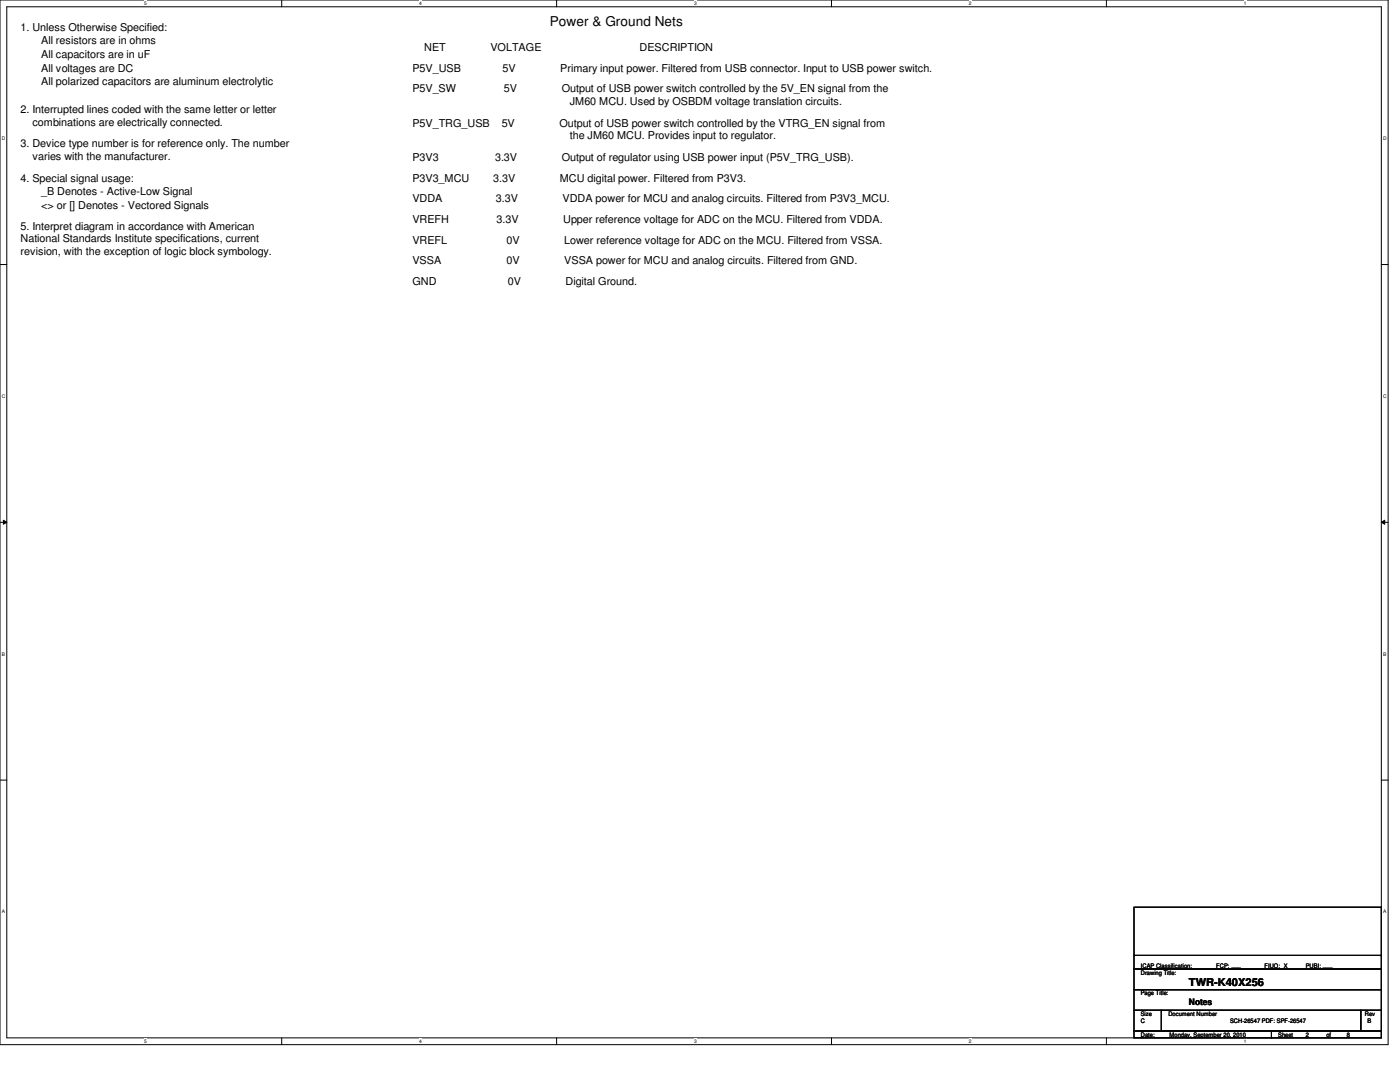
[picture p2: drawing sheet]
<svg xmlns="http://www.w3.org/2000/svg" width="279mm" height="216mm" viewBox="0 0 279 216" stroke-linecap="round" stroke-linejoin="round" font-family="sans-serif">
<defs><g id="words">
<text font-size="2.7" x="109.7" y="5.2">Power &amp; Ground Nets</text>
<g font-size="2.2">
<text x="4.1" y="6.1">1. Unless Otherwise Specified:</text>
<text x="8.2" y="8.8">All resistors are in ohms</text>
<text x="8.2" y="11.6">All capacitors are in uF</text>
<text x="84.7" y="10.2">NET</text>
<text x="97.9" y="10.2">VOLTAGE</text>
<text x="127.6" y="10.2">DESCRIPTION</text>
<text x="8.2" y="14.3">All voltages are DC</text>
<text x="8.2" y="17.1">All polarized capacitors are aluminum electrolytic</text>
<text x="82.3" y="14.3">P5V_USB</text>
<text x="100.3" y="14.3">5V</text>
<text x="111.8" y="14.3">Primary input power. Filtered from USB connector. Input to USB power switch.</text>
<text x="4.1" y="22.6">2. Interrupted lines coded with the same letter or letter</text>
<text x="82.3" y="18.4">P5V_SW</text>
<text x="100.6" y="18.4">5V</text>
<text x="112.1" y="18.4">Output of USB power switch controlled by the 5V_EN signal from the</text>
<text x="113.7" y="21">JM60 MCU. Used by OSBDM voltage translation circuits.</text>
<text x="4.1" y="29.4">3. Device type number is for reference only. The number</text>
<text x="6.5" y="25.1">combinations are electrically connected.</text>
<text x="82.3" y="25.3">P5V_TRG_USB</text>
<text x="100.1" y="25.3">5V</text>
<text x="111.6" y="25.3">Output of USB power switch controlled by the VTRG_EN signal from</text>
<text x="113.7" y="27.8">the JM60 MCU. Provides input to regulator.</text>
<text x="6.5" y="32">varies with the manufacturer.</text>
<text x="82.3" y="32.1">P3V3</text>
<text x="98.8" y="32.1">3.3V</text>
<text x="112.1" y="32.1">Output of regulator using USB power input (P5V_TRG_USB).</text>
<text x="4.1" y="36.3">4. Special signal usage:</text>
<text x="8.2" y="39">_B Denotes - Active-Low Signal</text>
<text x="8.2" y="41.7">&lt;&gt; or [] Denotes - Vectored Signals</text>
<text x="82.3" y="36.3">P3V3_MCU</text>
<text x="82.3" y="40.4">VDDA</text>
<text x="98.4" y="36.3">3.3V</text>
<text x="99" y="40.4">3.3V</text>
<text x="111.7" y="36.3">MCU digital power. Filtered from P3V3.</text>
<text x="112.3" y="40.4">VDDA power for MCU and analog circuits. Filtered from P3V3_MCU.</text>
<text x="4.1" y="45.8">5. Interpret diagram in accordance with American</text>
<text x="82.3" y="44.5">VREFH</text>
<text x="99.1" y="44.5">3.3V</text>
<text x="112.4" y="44.5">Upper reference voltage for ADC on the MCU. Filtered from VDDA.</text>
<text x="4.1" y="48.4">National Standards Institute specifications, current</text>
<text x="4.1" y="50.9">revision, with the exception of logic block symbology.</text>
<text x="82.3" y="48.6">VREFL</text>
<text x="82.3" y="52.7">VSSA</text>
<text x="101.1" y="48.6">0V</text>
<text x="101.1" y="52.7">0V</text>
<text x="112.6" y="48.6">Lower reference voltage for ADC on the MCU. Filtered from VSSA.</text>
<text x="112.6" y="52.7">VSSA power for MCU and analog circuits. Filtered from GND.</text>
<text x="82.3" y="56.9">GND</text>
<text x="101.3" y="56.9">0V</text>
<text x="112.9" y="56.9">Digital Ground.</text>
<text x="237.3" y="196.8">TWR-K40X256</text>
</g>
<text font-size="1.8" x="237.3" y="200.5">Notes</text>
<g font-size="1.2">
<text x="227.7" y="194.5">Drawing Title:</text>
<text x="227.7" y="193.2">ICAP Classification:</text>
<text x="242.7" y="193.2">FCP: ___</text>
<text x="252.3" y="193.2">FIUO: X</text>
<text x="260.6" y="193.2">PUBI: ___</text>
<text x="227.7" y="202.7">Size</text>
<text x="227.7" y="198.6">Page Title:</text>
<text x="233.2" y="202.7">Document Number</text>
<text x="272.4" y="202.7">Rev</text>
<text x="227.7" y="206.9">Date:</text>
<text x="227.7" y="204.1">C</text>
<text x="233.4" y="206.9">Monday, September 20, 2010</text>
<text x="245.5" y="204.1">SCH-26547 PDF: SPF-26547</text>
<text x="255.1" y="206.9">Sheet</text>
<text x="260.6" y="206.9">2</text>
<text x="264.7" y="206.9">of</text>
<text x="268.8" y="206.9">8</text>
<text x="272.9" y="204.1">B</text>
</g>
<g font-size="1">
<text x="28.8" y="1">5</text>
<text x="83.7" y="1">4</text>
<text x="138.5" y="1">3</text>
<text x="193.4" y="1">2</text>
<text x="248.2" y="1">1</text>
<text x=".3" y="27.9">D</text>
<text x="276" y="27.9">D</text>
<text x=".3" y="79.4">C</text>
<text x="276" y="79.4">C</text>
<text x=".3" y="130.8">B</text>
<text x="276" y="130.8">B</text>
<text x=".3" y="182.2">A</text>
<text x="276" y="182.2">A</text>
<text x="28.8" y="208.1">5</text>
<text x="83.7" y="208.1">4</text>
<text x="138.5" y="208.1">3</text>
<text x="193.4" y="208.1">2</text>
<text x="248.2" y="208.1">1</text>
</g>
</g></defs>
<path d="M0 0h277v208.4h-277zM1.4 1.4h274.3v205.7h-274.3z" fill="none" stroke="#000" stroke-width=".2"/>
<g fill="#fff">
<path d="M28.8 .1h.5v1.1h-.5z"/>
<path d="M28.8 207.2h.5v1.1h-.5z"/>
</g>
<path d="M56.2 0v1.4M56.2 207.1v1.3" fill="none" stroke="#000" stroke-width=".2"/>
<g fill="#fff">
<path d="M83.7 .1h.5v1.1h-.5z"/>
<path d="M83.7 207.2h.5v1.1h-.5z"/>
</g>
<path d="M111.1 0v1.4M111.1 207.1v1.3" fill="none" stroke="#000" stroke-width=".2"/>
<g fill="#fff">
<path d="M138.5 .1h.6v1.1h-.6z"/>
<path d="M138.5 207.2h.6v1.1h-.6z"/>
</g>
<path d="M165.9 0v1.4M165.9 207.1v1.3" fill="none" stroke="#000" stroke-width=".2"/>
<g fill="#fff">
<path d="M193.4 .1h.5v1.1h-.5z"/>
<path d="M193.4 207.2h.5v1.1h-.5z"/>
</g>
<path d="M220.8 0v1.4M220.8 207.1v1.3" fill="none" stroke="#000" stroke-width=".2"/>
<g fill="#fff">
<path d="M248.2 .1h.6v1.1h-.6z"/>
<path d="M248.2 207.2h.6v1.1h-.6z"/>
<path d="M.3 27.1h.8v1.1h-.8z"/>
<path d="M276 27.1h.7v1.1h-.7z"/>
<path d="M.3 78.5h.8v1.1h-.8z"/>
<path d="M276 78.5h.7v1.1h-.7z"/>
</g>
<path d="M0 52.8h1.4M275.7 52.8h1.3" fill="none" stroke="#000" stroke-width=".2"/>
<g fill="#fff">
<path d="M.3 129.9h.7v1.1h-.7z"/>
<path d="M276 129.9h.6v1.1h-.6z"/>
</g>
<path d="M0 104.2h1.4M.7 103.8l.7 .4-.7 .4zM275.7 104.2l.7-.4v.8zM275.7 104.2h1.3" fill="none" stroke="#000" stroke-width=".2"/>
<path d="M.7 103.8l.7 .4-.7 .4zM275.7 104.2l.7-.4v.8z" fill="#000"/>
<g fill="#fff">
<path d="M.3 181.4h.7v1.1h-.7z"/>
<path d="M276 181.4h.6v1.1h-.6z"/>
</g>
<path d="M0 155.7h1.4M275.7 155.7h1.3M226.3 193.4h49.4v4.1h-49.4zM226.3 197.5h49.4v4.1h-49.4zM226.3 181h49.4v12.4h-49.4zM226.3 190.6h49.4M275.7 190.6h.1M226.3 201.6h5.5v4.1h-5.5zM226.3 205.7h27.4v1.4h-27.4zM231.8 201.6h39.8v4.1h-39.8zM253.7 205.7h22v1.4h-22zM271.6 201.6h4.1v4.1h-4.1z" fill="none" stroke="#000" stroke-width=".2"/>
<use href="#words"/>
</svg>
